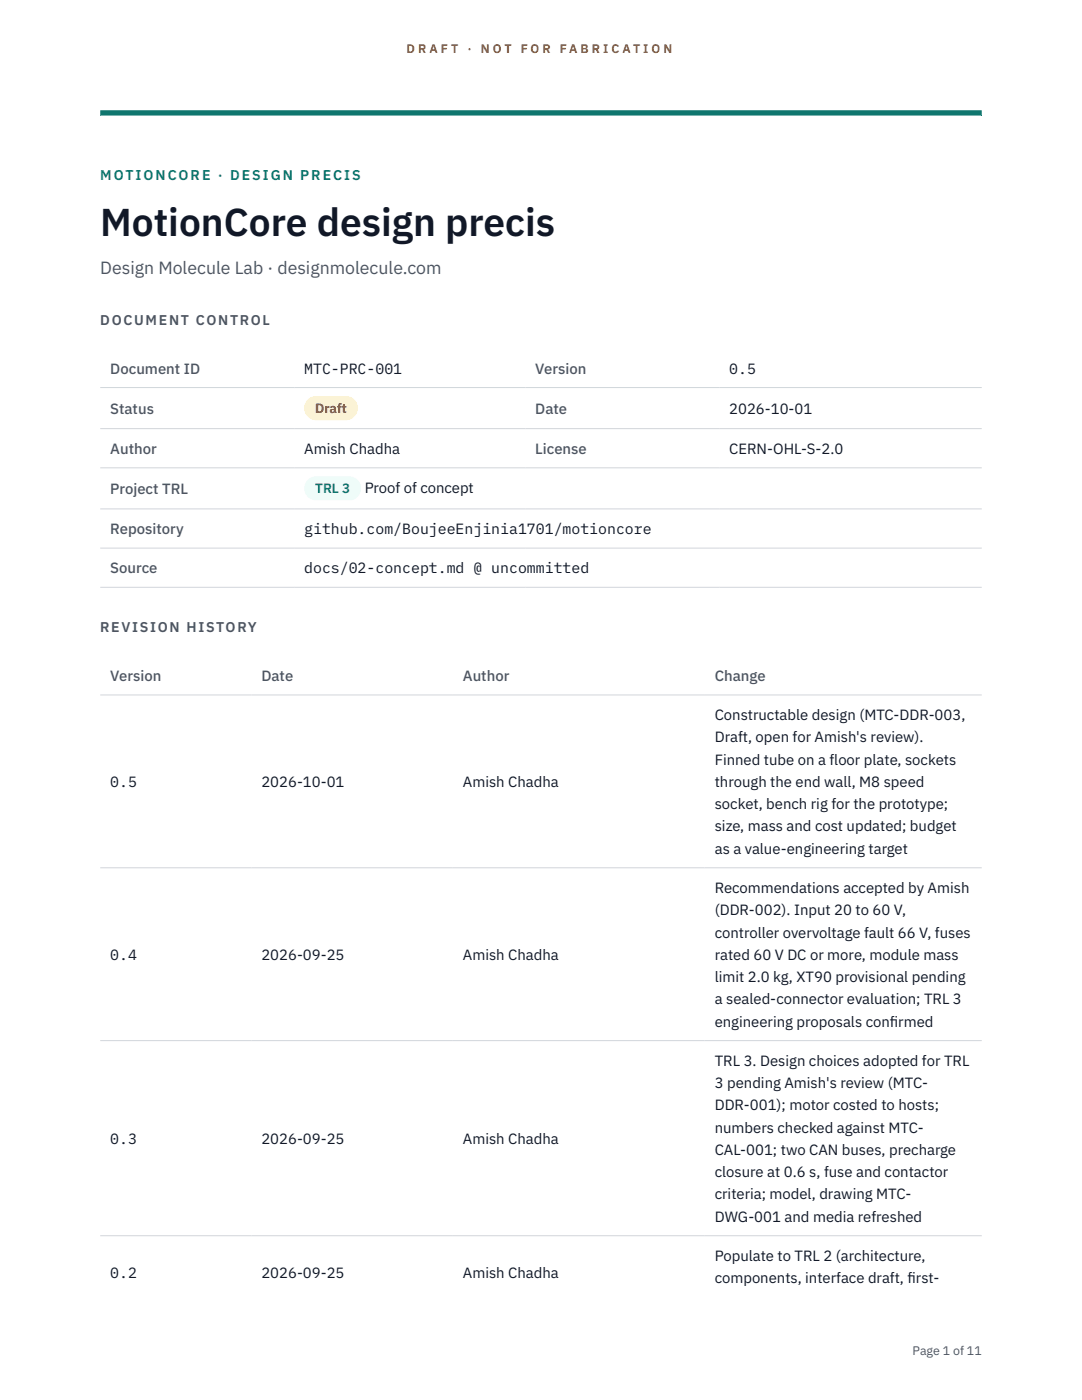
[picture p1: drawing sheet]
<svg xmlns="http://www.w3.org/2000/svg" width="216mm" height="279mm" viewBox="0 0 216 279" stroke-linecap="round" stroke-linejoin="round" font-family="sans-serif">
<defs><g id="words">
<text font-size="7.8" fill="#111827" x="20" y="47.1">MotionCore design precis</text>
<text font-size="3.5" fill="#4b5563" x="20" y="54.6">Design Molecule Lab · designmolecule.com</text>
<g font-size="3" fill="#4b5563">
<text x="22" y="74.5">Document ID</text>
<text x="106.8" y="74.5">Version</text>
<text x="22" y="82.6">Status</text>
<text x="106.8" y="82.6">Date</text>
<text x="22" y="90.6">Author</text>
<text x="106.8" y="90.6">License</text>
<text x="22" y="98.6">Project TRL</text>
<text x="22" y="106.6">Repository</text>
<text x="22" y="114.4">Source</text>
<text x="22" y="135.9">Version</text>
<text x="52.2" y="135.9">Date</text>
<text x="92.4" y="135.9">Author</text>
<text x="142.6" y="135.9">Change</text>
</g>
<g font-size="3" fill="#111827">
<text x="60.7" y="74.5">MTC-PRC-001</text>
<text x="145.5" y="74.5">0.5</text>
<text x="145.5" y="82.6">2026-10-01</text>
<text x="60.7" y="90.6">Amish Chadha</text>
<text x="145.5" y="90.6">CERN-OHL-S-2.0</text>
<text x="72.8" y="98.5">Proof of concept</text>
<text x="60.7" y="106.6">github.com/BoujeeEnjinia1701/motioncore</text>
<text x="60.7" y="114.4">docs/02-concept.md @ uncommitted</text>
<text x="142.6" y="143.7">Constructable design (MTC-DDR-003,</text>
<text x="142.6" y="148.2">Draft, open for Amish's review).</text>
<text x="142.6" y="152.6">Finned tube on a floor plate, sockets</text>
<text x="22" y="157.1">0.5</text>
<text x="52.2" y="157.1">2026-10-01</text>
<text x="92.4" y="157.1">Amish Chadha</text>
<text x="142.6" y="157.1">through the end wall, M8 speed</text>
<text x="142.6" y="161.5">socket, bench rig for the prototype;</text>
<text x="142.6" y="165.9">size, mass and cost updated; budget</text>
<text x="142.6" y="170.4">as a value-engineering target</text>
<text x="142.6" y="178.2">Recommendations accepted by Amish</text>
<text x="142.6" y="182.7">(DDR-002). Input 20 to 60 V,</text>
<text x="22" y="191.5">0.4</text>
<text x="52.2" y="191.5">2026-09-25</text>
<text x="92.4" y="191.5">Amish Chadha</text>
<text x="142.6" y="187.1">controller overvoltage fault 66 V, fuses</text>
<text x="142.6" y="191.5">rated 60 V DC or more, module mass</text>
<text x="142.6" y="196">limit 2.0 kg, XT90 provisional pending</text>
<text x="142.6" y="200.4">a sealed-connector evaluation; TRL 3</text>
<text x="142.6" y="204.9">engineering proposals conf</text>
<text x="177.6" y="204.9">irmed</text>
<text x="142.6" y="212.7">TRL 3. Design choices adopted for TRL</text>
<text x="142.6" y="217.1">3 pending Amish's review (MTC-</text>
<text x="142.6" y="221.6">DDR-001); motor costed to hosts;</text>
<text x="142.6" y="226">numbers checked against MTC-</text>
<text x="22" y="228.3">0.3</text>
<text x="52.2" y="228.3">2026-09-25</text>
<text x="92.4" y="228.3">Amish Chadha</text>
<text x="142.6" y="230.5">CAL-001; two CAN buses, precharge</text>
<text x="142.6" y="234.9">closure at 0.6 s, fuse and contactor</text>
<text x="142.6" y="239.4">criteria; model, drawing MTC-</text>
<text x="142.6" y="243.8">DWG-001 and media refreshed</text>
<text x="142.6" y="251.6">Populate to TRL 2 (architecture,</text>
<text x="22" y="255">0.2</text>
<text x="52.2" y="255">2026-09-25</text>
<text x="92.4" y="255">Amish Chadha</text>
<text x="142.6" y="256.1">components, interface draft, f</text>
<text x="181.1" y="256.1">irst-</text>
</g>
<text font-size="2.8" fill="#0f766e" x="20" y="36">MOTIONCORE · DESIGN PRECIS</text>
<g font-size="2.8" fill="#4b5563">
<text x="20" y="64.8">DOCUMENT CONTROL</text>
<text x="20" y="126.2">REVISION HISTORY</text>
</g>
<text font-size="2.7" fill="#92400e" x="62.9" y="82.5">Draft</text>
<text font-size="2.7" fill="#0f766e" x="62.9" y="98.5">TRL 3</text>
<g font-size="2.5" fill="#b45309">
<text x="81.1" y="10.5">D R A F T</text>
<text x="93.3" y="10.5">·</text>
<text x="95.9" y="10.5">N O T</text>
<text x="103.9" y="10.5">F O R</text>
<text x="111.7" y="10.5">F A B R I C A T I O N</text>
</g>
<text font-size="2.5" fill="#4b5563" x="182.1" y="270.3">Page 1 of 11</text>
</g></defs>
<path d="M20 23.1h175.9zM20 22h175.9v1.1h-175.9z" fill-rule="evenodd" fill="#0f766e"/>
<path d="M20 77.3h175.9M20 85.5h175.9M20 93.4h175.9M20 101.6h175.9M20 109.4h175.9M20 117.2h175.9M20 138.7h175.9M20 173.2h175.9M20 207.7h175.9M20 246.6h175.9" fill="none" stroke="#d1d5db" stroke-width=".2"/>
<path d="M60.7 79h10.7v4.9h-10.7z" fill="#fef3c7"/>
<path d="M60.7 95.1h11.4v4.8h-11.4z" fill="#f0fdfa"/>
<use href="#words"/>
</svg>
